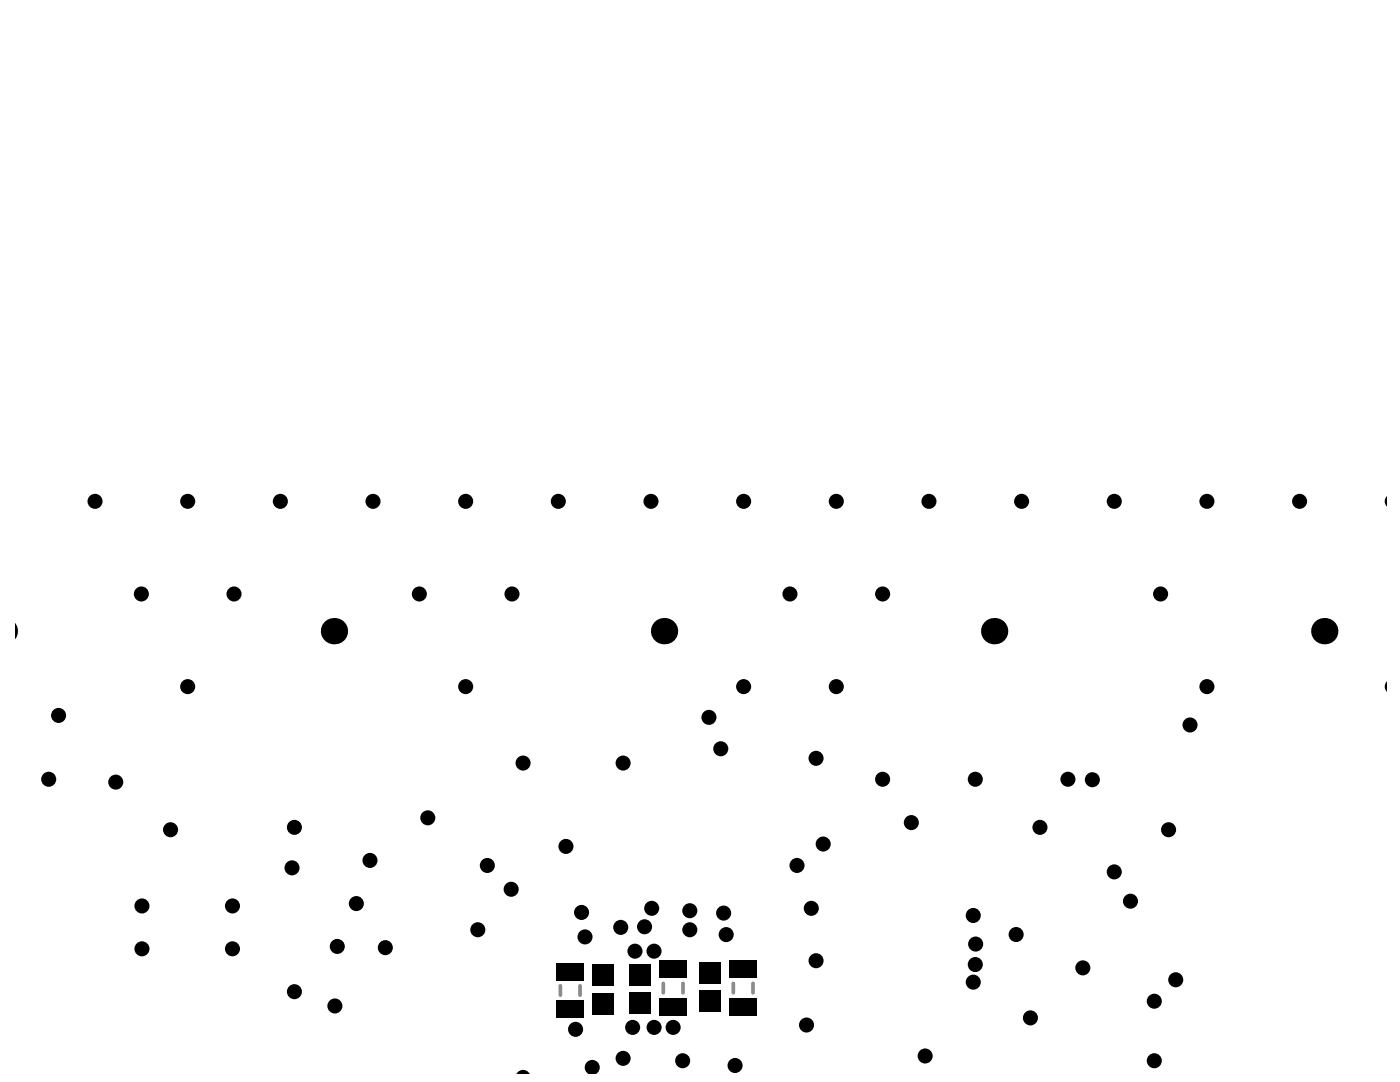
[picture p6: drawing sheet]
<svg xmlns="http://www.w3.org/2000/svg" width="279mm" height="216mm" viewBox="0 0 279 216" stroke-linecap="round" stroke-linejoin="round" font-family="sans-serif">
<g fill="#000">
<path d="M276.7 98.5v3l-.1-.6a1.5 1.5 0 0 1 0-1.8zM276.7 135.5v3l-.1-.6a1.5 1.5 0 0 1 0-1.8zM102.9 214.2h.1a1.78 1.78 0 0 1 2.8 0zM117 212.1a1.5 1.5 0 0 1 2.3-.2 1.5 1.5 0 0 1-.2 2.3h-1.4a1.14 1.14 0 0 1-.9-1.7z"/>
<circle cx="19" cy="100" r="1.5"/>
<circle cx="28.2" cy="118.5" r="1.5"/>
<circle cx="37.5" cy="100" r="1.5"/>
<circle cx="46.7" cy="118.5" r="1.5"/>
<circle cx="56" cy="100" r="1.5"/>
<circle cx="74.4" cy="100" r="1.5"/>
<circle cx="83.7" cy="118.5" r="1.5"/>
<circle cx="92.9" cy="100" r="1.5"/>
<circle cx="102.2" cy="118.5" r="1.5"/>
<circle cx="111.4" cy="100" r="1.5"/>
<circle cx="129.9" cy="100" r="1.5"/>
<circle cx="148.4" cy="100" r="1.5"/>
<circle cx="157.7" cy="118.5" r="1.5"/>
<circle cx="166.9" cy="100" r="1.5"/>
<circle cx="176.1" cy="118.5" r="1.5"/>
<circle cx="185.4" cy="100" r="1.5"/>
<circle cx="203.9" cy="100" r="1.5"/>
<circle cx="222.4" cy="100" r="1.5"/>
<circle cx="231.6" cy="118.5" r="1.5"/>
<circle cx="240.9" cy="100" r="1.5"/>
<circle cx="259.4" cy="100" r="1.5"/>
<circle cx="37.5" cy="137" r="1.5"/>
<circle cx="66.7" cy="125.9" r="2.63"/>
<circle cx="92.9" cy="137" r="1.5"/>
<circle cx="132.5" cy="125.9" r="2.63"/>
<circle cx="148.4" cy="137" r="1.5"/>
<circle cx="166.9" cy="137" r="1.5"/>
<circle cx="198.4" cy="125.9" r="2.63"/>
<circle cx="240.9" cy="137" r="1.5"/>
<circle cx="264.3" cy="125.9" r="2.63"/>
<circle cx="9.7" cy="155.5" r="1.5"/>
<circle cx="11.7" cy="142.8" r="1.5"/>
<circle cx="23.1" cy="156.1" r="1.5"/>
<circle cx="104.4" cy="152.3" r="1.5"/>
<circle cx="124.4" cy="152.3" r="1.5"/>
<circle cx="141.5" cy="143.1" r="1.5"/>
<circle cx="143.8" cy="149.4" r="1.5"/>
<circle cx="162.9" cy="151.3" r="1.5"/>
<circle cx="176.1" cy="155.5" r="1.5"/>
<circle cx="194.6" cy="155.5" r="1.5"/>
<circle cx="213.1" cy="155.5" r="1.5"/>
<circle cx="218" cy="155.6" r="1.5"/>
<circle cx="237.5" cy="144.7" r="1.5"/>
<circle cx="34" cy="165.6" r="1.5"/>
<circle cx="58.3" cy="173.2" r="1.5"/>
<circle cx="58.8" cy="165.1" r="1.5"/>
<circle cx="73.8" cy="171.7" r="1.5"/>
<circle cx="85.4" cy="163.2" r="1.5"/>
<circle cx="97.3" cy="172.7" r="1.5"/>
<circle cx="102" cy="177.4" r="1.5"/>
<circle cx="112.9" cy="168.9" r="1.5"/>
<circle cx="159.1" cy="172.7" r="1.5"/>
<circle cx="164.3" cy="168.4" r="1.5"/>
<circle cx="181.9" cy="164.1" r="1.5"/>
<circle cx="207.5" cy="165.1" r="1.5"/>
<circle cx="222.4" cy="174" r="1.5"/>
<circle cx="225.6" cy="179.8" r="1.5"/>
<circle cx="233.2" cy="165.6" r="1.5"/>
<circle cx="28.3" cy="189.3" r="1.5"/>
<circle cx="28.3" cy="180.8" r="1.5"/>
<circle cx="46.4" cy="189.3" r="1.5"/>
<circle cx="46.4" cy="180.8" r="1.5"/>
<circle cx="58.8" cy="197.9" r="1.5"/>
<circle cx="67.3" cy="188.8" r="1.5"/>
<circle cx="71.1" cy="180.3" r="1.5"/>
<circle cx="76.9" cy="189.1" r="1.5"/>
<circle cx="95.4" cy="185.5" r="1.5"/>
<circle cx="116.1" cy="182.1" r="1.5"/>
<circle cx="116.8" cy="186.9" r="1.5"/>
<circle cx="123.9" cy="185" r="1.5"/>
<circle cx="126.7" cy="189.8" r="1.5"/>
<circle cx="128.6" cy="184.9" r="1.5"/>
<circle cx="130.1" cy="181.2" r="1.5"/>
<circle cx="130.5" cy="189.8" r="1.5"/>
<circle cx="137.7" cy="181.7" r="1.5"/>
<circle cx="137.7" cy="185.5" r="1.5"/>
<circle cx="144.4" cy="182.2" r="1.5"/>
<circle cx="144.9" cy="186.5" r="1.5"/>
<circle cx="161.9" cy="181.2" r="1.5"/>
<circle cx="162.9" cy="191.7" r="1.5"/>
<circle cx="194.2" cy="196" r="1.5"/>
<circle cx="194.2" cy="182.7" r="1.5"/>
<circle cx="194.6" cy="192.5" r="1.5"/>
<circle cx="194.7" cy="188.4" r="1.5"/>
<circle cx="202.8" cy="186.5" r="1.5"/>
<circle cx="216.1" cy="193.1" r="1.5"/>
<circle cx="230.4" cy="199.8" r="1.5"/>
<circle cx="234.6" cy="195.5" r="1.5"/>
<circle cx="66.8" cy="200.7" r="1.5"/>
<circle cx="114.9" cy="205.4" r="1.5"/>
<circle cx="124.4" cy="211.2" r="1.5"/>
<circle cx="126.3" cy="205" r="1.5"/>
<circle cx="130.5" cy="205" r="1.5"/>
<circle cx="134.3" cy="205" r="1.5"/>
<circle cx="136.2" cy="211.7" r="1.5"/>
<circle cx="146.7" cy="212.6" r="1.5"/>
<circle cx="161" cy="204.5" r="1.5"/>
<circle cx="184.6" cy="210.7" r="1.5"/>
<circle cx="205.6" cy="203.1" r="1.5"/>
<circle cx="230.4" cy="211.7" r="1.5"/>
</g>
<g fill="#000">
<path d="M111.5 192.5h4.6v2.8h-4.6z" fill-rule="evenodd"/>
<path d="M111.1 192.1h5.4v3.6h-5.4z" fill-rule="evenodd"/>
<path d="M118.2 198.1h4.3v4.3h-4.3z" fill-rule="evenodd"/>
<path d="M118.2 192.5h4.3v4.3h-4.3z" fill-rule="evenodd"/>
<path d="M118.6 198.5h3.5v3.5h-3.5z" fill-rule="evenodd"/>
<path d="M118.6 192.9h3.5v3.5h-3.5z" fill-rule="evenodd"/>
<path d="M125.5 198h4.3v4.3h-4.3z" fill-rule="evenodd"/>
<path d="M125.5 192.4h4.3v4.3h-4.3z" fill-rule="evenodd"/>
<path d="M125.9 198.4h3.6v3.5h-3.6z" fill-rule="evenodd"/>
<path d="M125.9 192.8h3.6v3.5h-3.6z" fill-rule="evenodd"/>
<path d="M132 192h4.7v2.8h-4.7z" fill-rule="evenodd"/>
<path d="M131.6 191.6h5.5v3.6h-5.5z" fill-rule="evenodd"/>
<path d="M139.6 197.5h4.3v4.3h-4.3z" fill-rule="evenodd"/>
<path d="M139.6 191.9h4.3v4.3h-4.3z" fill-rule="evenodd"/>
<path d="M140 197.9h3.5v3.6h-3.5z" fill-rule="evenodd"/>
<path d="M140 192.3h3.5v3.6h-3.5z" fill-rule="evenodd"/>
<path d="M146 192h4.7v2.8h-4.7z" fill-rule="evenodd"/>
<path d="M145.6 191.6h5.4v3.6h-5.4z" fill-rule="evenodd"/>
<path d="M111.5 200h4.6v2.8h-4.6z" fill-rule="evenodd"/>
<path d="M111.1 199.6h5.4v3.6h-5.4z" fill-rule="evenodd"/>
<path d="M132 199.5h4.7v2.8h-4.7z" fill-rule="evenodd"/>
<path d="M131.6 199.1h5.5v3.6h-5.5z" fill-rule="evenodd"/>
<path d="M146 199.5h4.7v2.8h-4.7z" fill-rule="evenodd"/>
<path d="M145.6 199.1h5.4v3.6h-5.4z" fill-rule="evenodd"/>
</g>
<path d="M111.8 196.7v1.9M115.8 196.7v1.9M132.4 196.2v1.9M136.3 196.2v1.9M146.4 196.2v1.9M150.3 196.2v1.9" fill="none" stroke="#8c8c8c" stroke-width=".75"/>
</svg>
